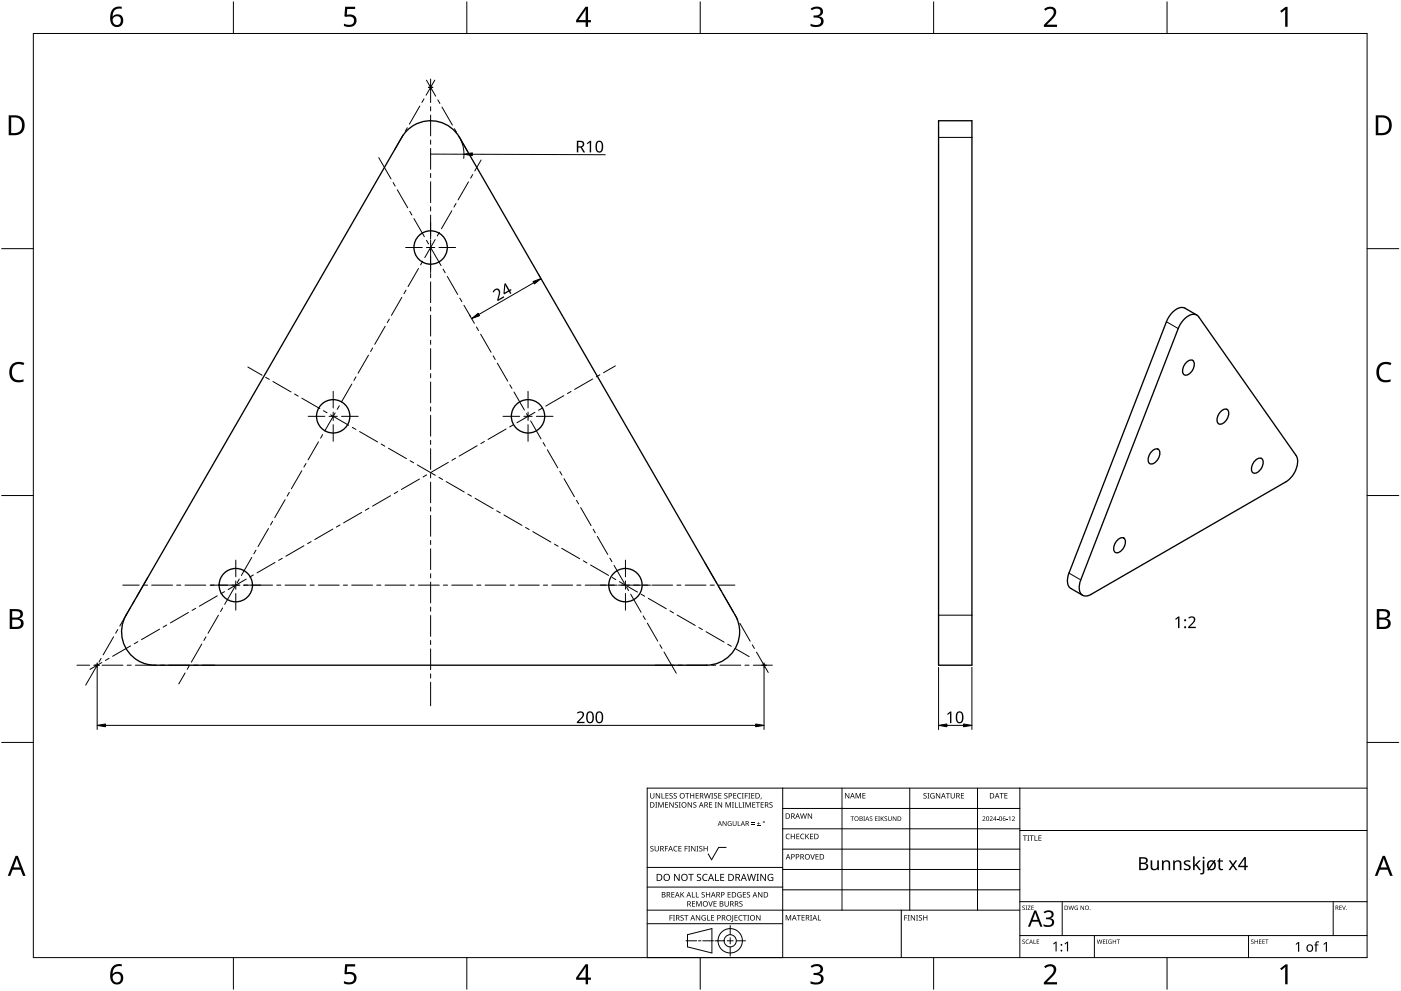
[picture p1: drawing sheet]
<svg xmlns="http://www.w3.org/2000/svg" width="420mm" height="297mm" viewBox="0 0 420 297" stroke-linecap="round" stroke-linejoin="round" font-family="sans-serif">
<g fill="none" stroke="#000" stroke-width=".4">
<path d="M122.3 38.9a10 10 0 0 1 15.5 2.3l82.7 143.2a10 10 0 0 1-8.7 15h-165.3a10 10 0 0 1-8.7-15l82.7-143.2zM281.5 36.2h10v163.2h-10zM355.1 95.7a3.2 3.2 0 0 1 4-1.1l29.6 41.9a6.2 6.2 0 0 1-1.7 6.8l-1.4 1.1-58.4 33.8a2.14 2.14 0 0 1-2.4 .3 2.14 2.14 0 0 1-1.2-2.2l.5-2.5 29.2-75.3zM358.9 94.4l-3.5-2a3.4 3.4 0 0 0-3.9 1.3l-1.7 2.7-29.2 75.4a3.9 3.9 0 0 0 .5 4.6l3.6 2M356 108.5a1.25 1.25 0 0 1 1.7-.5 1.25 1.25 0 0 1 .4 1.7 2.79 2.79 0 0 1-2.9 2.7 2.79 2.79 0 0 1 .8-3.9zM345.6 135.1a1.25 1.25 0 0 1 1.7-.5 1.25 1.25 0 0 1 .5 1.7 2.79 2.79 0 0 1-3 2.7 2.79 2.79 0 0 1 .8-3.9zM366.3 123.2a1.25 1.25 0 0 1 1.7-.5 1.25 1.25 0 0 1 .4 1.7 2.79 2.79 0 0 1-2.9 2.6 2.79 2.79 0 0 1 .8-3.8zM376.6 137.9a1.25 1.25 0 0 1 1.7-.5 1.25 1.25 0 0 1 .5 1.7 2.79 2.79 0 0 1-3 2.6 2.79 2.79 0 0 1 .8-3.8zM335.3 161.7a1.25 1.25 0 0 1 1.7-.4 1.25 1.25 0 0 1 .5 1.7 2.79 2.79 0 0 1-3 2.6 2.79 2.79 0 0 1 .8-3.9z"/>
<circle cx="129.1" cy="74.2" r="5"/>
<circle cx="99.9" cy="124.8" r="5"/>
<circle cx="158.4" cy="124.8" r="5"/>
<circle cx="70.7" cy="175.4" r="5"/>
<circle cx="187.6" cy="175.4" r="5"/>
</g>
<path d="M281.5 41.2h10M349.8 96.4l3.5 2.1M320.6 171.8l3.5 2M281.5 184.4h10" fill="none" stroke="#000" stroke-width=".3"/>
<path d="M10 10h400v277h-400z" fill="none" stroke="#000" stroke-width=".3"/>
<g fill="none" stroke="#000" stroke-width=".3">
<path d="M70 .5v9.5M140 .5v9.5M210 .5v9.5M280 .5v9.5M350 .5v9.5M.5 74.5h9.5M410 74.5h9.5M.5 148.5h9.5M410 148.5h9.5M.5 222.5h9.5M410 222.5h9.5M70 287v9.5"/>
<path d="M140 287v9.5M210 287v9.5M280 287v9.5M350 287v9.5"/>
</g>
<g fill="#000">
<path d="M103.5 2h3v.7h-2.4l-.1 1.7a1.98 1.98 0 0 1 2.4 .4 1.98 1.98 0 0 1 .2 2.5 2.88 2.88 0 0 1-3.5 .5v-.7a1.93 1.93 0 0 0 3-.6 1.37 1.37 0 0 0-.5-1.4 1.37 1.37 0 0 0-1.4-.1l-.5 .1-.4-.3zM243.1 2.6a2.32 2.32 0 0 1 3.7 .5 1.47 1.47 0 0 1-1.2 1.8 1.59 1.59 0 0 1 1.4 1.8 1.59 1.59 0 0 1-1.8 1.4l-2.1-.3v-.7a2.12 2.12 0 0 0 3.1-.5 1.21 1.21 0 0 0-1.6-1.3h-.6v-.7a1.53 1.53 0 0 0 2.1-1.1 1.49 1.49 0 0 0-2.6-.4zM313.1 2.7a2.03 2.03 0 0 1 2.1-.8 2.03 2.03 0 0 1 1.6 1.7 3.9 3.9 0 0 1-1.6 2.5l-1.2 1.3h3v.7h-3.9v-.6l1.5-1.6a2.56 2.56 0 0 0 1.3-2.9 1.62 1.62 0 0 0-2.4 .2zM383.9 3.3l1.6-1.2h.6v5.9h-.7l.1-5.2-1.2 1zM3.5 109.3a3.3 3.3 0 0 1 3.8-.5l-.3 .7a2.26 2.26 0 0 0-2.6 0 2.26 2.26 0 0 0-.8 2.6 2.12 2.12 0 0 0 3.1 1.7l.4-.1v.7a2.98 2.98 0 0 1-3.4-.4 2.98 2.98 0 0 1-.8-3.3zM413.5 109.3a3.3 3.3 0 0 1 3.8-.5l-.3 .7a2.26 2.26 0 0 0-2.7 0 2.26 2.26 0 0 0-.7 2.6 2.12 2.12 0 0 0 3.1 1.7l.4-.1v.7a2.98 2.98 0 0 1-3.4-.4 2.98 2.98 0 0 1-.8-3.3zM103.5 289h3v.7h-2.4l-.1 1.7a1.98 1.98 0 0 1 2.4 .4 1.98 1.98 0 0 1 .2 2.5 2.88 2.88 0 0 1-3.5 .4v-.6a1.93 1.93 0 0 0 3-.7 1.37 1.37 0 0 0-.5-1.3 1.37 1.37 0 0 0-1.4-.1l-.5 .1-.4-.3zM243.1 289.6a2.32 2.32 0 0 1 3.7 .5 1.47 1.47 0 0 1-1.2 1.8 1.59 1.59 0 0 1 1.4 1.8 1.59 1.59 0 0 1-1.8 1.4l-2.1-.3v-.7a2.12 2.12 0 0 0 3.1-.5 1.21 1.21 0 0 0-1.6-1.4h-.6v-.6a1.53 1.53 0 0 0 2.1-1.1 1.49 1.49 0 0 0-2.6-.4zM313.1 289.7a2.03 2.03 0 0 1 2.1-.8 2.03 2.03 0 0 1 1.6 1.7 3.9 3.9 0 0 1-1.6 2.5l-1.2 1.3h3v.7h-3.9v-.7l1.5-1.5a2.56 2.56 0 0 0 1.3-2.9 1.62 1.62 0 0 0-2.4 .2zM383.9 290.3l1.6-1.2h.6v5.9h-.7l.1-5.2-1.2 1z"/>
<path d="M33.9 2.6a2.88 2.88 0 0 1 2.6-.6v.7a2.02 2.02 0 0 0-2.7 2.3 1.83 1.83 0 0 1 2.6-.3 1.83 1.83 0 0 1 .3 2.6 2.07 2.07 0 0 1-2.6 .6 2.07 2.07 0 0 1-1.1-2.4 4 4 0 0 1 .9-2.9zM33.7 6.2a1.3 1.3 0 0 0 2.6 0 1.3 1.3 0 0 0-2.6 0z"/>
<path d="M175.6 2h.8v4h.8v.7h-.8v1.3h-.8v-1.3h-2.8v-.6zM175.6 2.8l-2.1 3.2h2.1z"/>
<path d="M2.6 34.6h1.8a2.99 2.99 0 0 1 3 3 2.99 2.99 0 0 1-3.1 2.9h-1.7zM3.4 35.2v4.7h.8a2.35 2.35 0 0 0 2.4-2.1 2.35 2.35 0 0 0-2-2.6z"/>
<path d="M412.6 34.6h1.8a2.99 2.99 0 0 1 3 3 2.99 2.99 0 0 1-3.1 2.9h-1.7zM413.3 35.2v4.7h.9a2.35 2.35 0 0 0 2.4-2.1 2.35 2.35 0 0 0-2-2.6z"/>
<path d="M2.9 182.6h1.7a1.68 1.68 0 0 1 2.3 1.7 1.37 1.37 0 0 1-1.2 1.1 1.61 1.61 0 0 1 1.4 2 1.61 1.61 0 0 1-2.1 1.1h-2.1zM3.7 185.7v2.2h1.2a1.13 1.13 0 0 0 1.4-1.1 1.13 1.13 0 0 0-1.5-1.1zM3.7 183.2v1.9h1.1a1.02 1.02 0 0 0 1.3-1 1.02 1.02 0 0 0-1.4-.9z"/>
<path d="M412.9 182.6h1.7a1.68 1.68 0 0 1 2.3 1.7 1.37 1.37 0 0 1-1.2 1.1 1.61 1.61 0 0 1 1.3 2 1.61 1.61 0 0 1-2 1.1h-2.1zM413.7 185.7v2.2h1.2a1.13 1.13 0 0 0 1.4-1.1 1.13 1.13 0 0 0-1.5-1.1zM413.7 183.2v1.9h1.1a1.02 1.02 0 0 0 1.3-1 1.02 1.02 0 0 0-1.5-.9z"/>
<path d="M4.7 256.5h.6l2.4 6h-.8l-.7-1.8h-2.4l-.7 1.8h-.8zM5 257.3l-.9 2.7h1.8z"/>
<path d="M414.7 256.5h.6l2.4 6h-.8l-.7-1.8h-2.4l-.7 1.8h-.8zM415 257.3l-1 2.7h1.9z"/>
<path d="M33.9 289.6a2.88 2.88 0 0 1 2.6-.6v.7a2.02 2.02 0 0 0-2.7 2.3 1.83 1.83 0 0 1 2.6-.3 1.83 1.83 0 0 1 .3 2.6 2.07 2.07 0 0 1-2.6 .6 2.07 2.07 0 0 1-1.1-2.4 4 4 0 0 1 .9-2.9zM33.7 293.2a1.3 1.3 0 0 0 2.6 0 1.3 1.3 0 0 0-2.6 0z"/>
<path d="M175.6 289h.8v4h.8v.7h-.8v1.3h-.8v-1.3h-2.8v-.6zM175.6 289.8l-2.1 3.2h2.1z"/>
</g>
<g fill="none" stroke="#000" stroke-width=".3">
<path d="M234.7 236.2v50.8h-40.6v-50.8h215.9M252.5 236.2v36.6M272.8 236.2v36.6M293.2 236.2v36.6M305.9 236.2v50.8M217.8 254h-2.3l-2.1 3.7-1-1.8M234.7 242.3h71.2M234.7 248.4h71.2M234.7 254.5h71.2M305.9 248.9h104.1M194.1 276.9h40.6M194.1 272.8h111.8"/>
<path d="M194.1 265.9h40.6M194.1 260h40.6M219 277.4v2.8M234.7 260.6h71.2M234.7 266.7h71.2M270.3 272.8v14.2M305.9 270.3h104.1M318.6 270.3v10.1M399.8 270.3v10.1M205.7 282h3.2M206.2 280.2l7.3-1.9v7.3l-7.3-1.8zM209.5 282h.7"/>
<path d="M210.8 282h3.2M214.4 282h2.8M218.1 282h1.8M219 281.1v1.8M219 283.8v2.8M220.8 282h2.8M305.9 280.4h104.1M328.2 280.4v6.6M374.4 280.4v6.6"/>
<circle cx="219" cy="282" r="1.83"/>
<circle cx="219" cy="282" r="3.7"/>
</g>
<g fill="#000">
<path d="M195 237.7h.2v1.1a.42 .42 0 0 0 .4 .4 .42 .42 0 0 0 .4-.4v-1.1h.2v1.1a.62 .62 0 0 1-.6 .6 .62 .62 0 0 1-.6-.6zM196.7 237.7h.2l.9 1.4v-1.4h.2v1.6h-.3l-.8-1.3v1.3h-.2zM198.4 237.7h.2v1.5h.7v.1h-.9zM199.6 237.7h.9v.2h-.7v.5h.6v.2h-.6v.6h.7v.1h-.9zM200.8 237.9l.6-.2 .3 .1v.2a.38 .38 0 0 0-.5-.2 .38 .38 0 0 0-.2 .5 .38 .38 0 0 0 .5 .2 .53 .53 0 0 1 .1 .8 .53 .53 0 0 1-.8 0v-.2a.41 .41 0 0 0 .6 .1 .41 .41 0 0 0 .1-.5 .41 .41 0 0 0-.5-.2zM202.1 237.9l.5-.2 .4 .1-.1 .2a.38 .38 0 0 0-.5-.2 .38 .38 0 0 0-.2 .5 .38 .38 0 0 0 .5 .2 .53 .53 0 0 1 .2 .8 .53 .53 0 0 1-.8 0v-.2a.41 .41 0 0 0 .5 .1 .41 .41 0 0 0 .2-.5 .41 .41 0 0 0-.6-.2zM205.5 237.7h1.2v.2h-.5v1.4h-.2v-1.4h-.5zM207 237.7h.2v.7h.8v-.7h.2v1.6h-.2v-.7h-.8v.7h-.2zM208.6 237.7h.9v.2h-.7v.5h.7v.2h-.7v.6h.7v.1h-.9zM211.1 237.7h.2l.4 1.4 .3-1.4h.2l.4 1.4 .4-1.4h.2l-.5 1.6h-.2l-.4-1.3-.3 1.3h-.3zM213.3 237.7h.6l-.2 .2v1.3l.2 .1h-.6l.2-.1v-1.3zM214.2 237.9l.5-.2 .4 .1-.1 .2a.38 .38 0 0 0-.5-.2 .38 .38 0 0 0-.2 .5 .38 .38 0 0 0 .5 .2 .53 .53 0 0 1 .2 .8 .53 .53 0 0 1-.8 0v-.2a.41 .41 0 0 0 .5 .1 .41 .41 0 0 0 .2-.5 .41 .41 0 0 0-.6-.2z"/>
<path d="M215.4 237.7h.9v.2h-.7v.5h.7v.2h-.7v.6h.7v.1h-.9zM217.3 237.9l.5-.2 .4 .1-.1 .2a.38 .38 0 0 0-.5-.2 .38 .38 0 0 0-.2 .5 .38 .38 0 0 0 .5 .2 .53 .53 0 0 1 .2 .8 .53 .53 0 0 1-.8 0v-.2a.41 .41 0 0 0 .5 .1 .41 .41 0 0 0 .2-.5 .41 .41 0 0 0-.6-.2zM219.9 237.7h.9v.2h-.7v.5h.7v.2h-.7v.6h.7v.1h-.9zM221.3 237.9l.6-.2 .4 .1-.1 .2a.65 .65 0 0 0-.9 .6 .65 .65 0 0 0 .9 .5 .77 .77 0 0 1-1.1-.1 .77 .77 0 0 1 .2-1.1zM222.5 237.7h.5l-.1 .2v1.3l.1 .1h-.5l.2-.1v-1.3zM223.4 237.7h.9v.2h-.7v.6h.6v.2h-.6v.6h-.2zM224.4 237.7h.6l-.2 .2v1.3l.2 .1h-.6l.2-.1v-1.3zM225.3 237.7h.9v.2h-.7v.5h.7v.2h-.7v.6h.7v.1h-.9zM228.2 239.1h.2l-.3 .5zM253.4 237.7h.3l.8 1.3v-1.3h.2v1.6h-.2l-.9-1.3v1.3h-.2zM256.6 237.7h.3l.5 1.3 .5-1.3h.3v1.6h-.2v-1.4l-.7 1.4-.5-1.4v1.4h-.2zM258.6 237.7h1v.2h-.7v.5h.6v.2h-.6v.5h.7v.2h-1z"/>
<path d="M277 237.9l.6-.2 .3 .1-.1 .2a.38 .38 0 0 0-.5-.2 .38 .38 0 0 0-.1 .5 .38 .38 0 0 0 .5 .2 .53 .53 0 0 1 .1 .8 .53 .53 0 0 1-.8 0v-.2a.41 .41 0 0 0 .6 .1 .41 .41 0 0 0 .1-.5 .41 .41 0 0 0-.5-.2zM278.1 237.7h.6l-.2 .2v1.3l.2 .1h-.6l.2-.1v-1.3zM279.2 237.9l.7-.2 .4 .1-.1 .2a.67 .67 0 0 0-1 .5 .67 .67 0 0 0 .9 .6v-.4h-.4v-.2h.6v.8a.88 .88 0 0 1-1.2-.2 .88 .88 0 0 1 .1-1.2zM280.7 237.7h.2l.9 1.4v-1.4h.2v1.6h-.3l-.8-1.3v1.3h-.2zM283.7 237.7h1.2v.2h-.5v1.4h-.2v-1.4h-.5zM285.1 237.7h.2v1.1a.42 .42 0 0 0 .4 .4 .42 .42 0 0 0 .4-.4v-1.1h.2v1.1a.62 .62 0 0 1-.6 .6 .62 .62 0 0 1-.6-.6zM288.2 237.7h.9v.2h-.7v.5h.7v.2h-.7v.6h.7v.1h-.9zM299.8 237.7h1.2v.2h-.5v1.4h-.2v-1.4h-.5zM301.2 237.7h.9v.2h-.7v.5h.7v.2h-.7v.5h.7v.2h-.9zM195.1 253.7l.6-.2 .3 .1-.1 .2a.38 .38 0 0 0-.5-.1 .38 .38 0 0 0-.1 .5 .38 .38 0 0 0 .4 .2 .53 .53 0 0 1 .2 .7 .53 .53 0 0 1-.8 .1v-.2a.41 .41 0 0 0 .6 .1 .41 .41 0 0 0 .1-.6 .41 .41 0 0 0-.6-.2zM196.5 240.4h.6l-.2 .2v1.3l.2 .2h-.6l.2-.2v-1.3zM196.3 253.6h.2v1a.42 .42 0 0 0 .5 .4 .42 .42 0 0 0 .4-.4v-1h.2v1a.62 .62 0 0 1-.6 .6 .62 .62 0 0 1-.7-.6z"/>
<path d="M197.4 240.4h.3l.5 1.4 .5-1.4h.3v1.7h-.2v-1.5l-.7 1.5-.5-1.5v1.5h-.2zM199.4 253.6h.9v.1h-.7v.6h.7v.2h-.7v.7h-.2zM199.5 240.4h.9v.2h-.7v.5h.6v.2h-.6v.6h.7v.2h-.9zM200.7 240.4h.3l.8 1.4v-1.4h.2v1.7h-.2l-.9-1.4v1.4h-.2zM202.2 253.8l.5-.3 .5 .1-.1 .2a.65 .65 0 0 0-.9 .6 .65 .65 0 0 0 .9 .6 .77 .77 0 0 1-1.1-.1 .77 .77 0 0 1 .2-1.1zM202.5 240.6l.5-.2 .3 .1v.2a.38 .38 0 0 0-.5-.2 .38 .38 0 0 0-.2 .5 .38 .38 0 0 0 .5 .2 .53 .53 0 0 1 .1 .8 .53 .53 0 0 1-.8 0l.1-.1a.41 .41 0 0 0 .5 0 .41 .41 0 0 0 .1-.5 .41 .41 0 0 0-.5-.2zM203.6 240.4h.6l-.2 .2v1.3l.2 .2h-.6l.2-.2v-1.3zM203.5 253.6h.9v.1h-.7v.6h.6v.1h-.6v.6h.7v.2h-.9zM205.3 253.6h.9v.1h-.7v.6h.7v.2h-.7v.7h-.2zM206.4 253.6h.6l-.2 .1v1.3l.2 .2h-.6l.2-.2v-1.3zM206.2 240.4h.3l.8 1.4v-1.4h.2v1.7h-.2l-.9-1.4v1.4h-.2zM207.3 253.6h.2l.9 1.3v-1.3h.2v1.6h-.3l-.8-1.4v1.4h-.2z"/>
<path d="M208 240.6l.5-.2 .3 .1v.2a.38 .38 0 0 0-.5-.2 .38 .38 0 0 0-.2 .5 .38 .38 0 0 0 .5 .2 .53 .53 0 0 1 .2 .8 .53 .53 0 0 1-.9 0l.1-.1a.41 .41 0 0 0 .5 0 .41 .41 0 0 0 .1-.5 .41 .41 0 0 0-.5-.2zM208.9 253.6h.6l-.2 .1v1.3l.2 .2h-.6l.2-.2v-1.3zM209.8 253.7l.5-.2 .3 .1v.2a.38 .38 0 0 0-.5-.1 .38 .38 0 0 0-.2 .5 .38 .38 0 0 0 .5 .2 .53 .53 0 0 1 .2 .7 .53 .53 0 0 1-.9 .1l.1-.2a.41 .41 0 0 0 .5 .1 .41 .41 0 0 0 .1-.6 .41 .41 0 0 0-.5-.2zM211 253.6h.2v.7h.8v-.7h.2v1.6h-.2v-.8h-.8v.8h-.2zM212.7 240.4h.9v.2h-.7v.5h.6v.2h-.6v.6h.7v.2h-.9zM214.4 240.4h.6l-.2 .2v1.3l.2 .2h-.6l.2-.2v-1.3zM215.3 240.4h.2l.9 1.4v-1.4h.2v1.7h-.3l-.8-1.4v1.4h-.2zM216.7 246.1h.2l.8 1.2v-1.2h.2v1.5h-.2l-.8-1.2v1.2h-.2zM217.6 240.4h.3l.5 1.4 .5-1.4h.3v1.7h-.2v-1.5l-.7 1.5-.5-1.5v1.5h-.2zM218.4 246.3l.6-.2 .4 .1-.2 .1a.6 .6 0 0 0-.8 .5 .6 .6 0 0 0 .8 .6v-.4l-.3-.2h.5v.7a.8 .8 0 0 1-1-.2 .8 .8 0 0 1 0-1zM219.5 240.4h.6l-.2 .2v1.3l.2 .2h-.6l.2-.2v-1.3zM220.4 240.4h.2v1.5h.7v.2h-.9z"/>
<path d="M219.7 246.1h.2v.9a.38 .38 0 0 0 .4 .4 .38 .38 0 0 0 .4-.4v-.9h.2v.9a.56 .56 0 0 1-.6 .6 .56 .56 0 0 1-.6-.6zM221.3 246.1h.1v1.3h.7v.2h-.8zM221.6 240.4h.2v1.5h.7v.2h-.9zM222.7 240.4h.5l-.1 .2v1.3l.1 .2h-.5l.1-.2v-1.3zM223.6 240.4h.3l.5 1.4 .5-1.4h.3v1.7h-.2v-1.5l-.7 1.5-.6-1.5v1.5h-.1zM225.3 247l1 .1zM225.3 246.6l1 .1zM225.6 240.4h.9v.2h-.7v.5h.7v.2h-.7v.6h.7v.2h-.9zM227 247.4l1 .2zM226.7 240.4h1.2v.2h-.5v1.5h-.2v-1.5h-.5zM227.4 246.3l.2 .5h.4l-.4 .1v.4l-.2-.4h-.4l.4-.1zM228.1 240.4h.9v.2h-.7v.5h.7v.2h-.7v.6h.7v.2h-.9z"/>
<path d="M230.8 240.6l.6-.2 .3 .1-.1 .2a.38 .38 0 0 0-.5-.2 .38 .38 0 0 0-.1 .5 .38 .38 0 0 0 .4 .2 .53 .53 0 0 1 .2 .8 .53 .53 0 0 1-.8 0v-.1a.41 .41 0 0 0 .6 0 .41 .41 0 0 0 .1-.5 .41 .41 0 0 0-.6-.2zM235.8 250.1l.6-.2 .5 .1-.1 .2a.65 .65 0 0 0-1 .5 .65 .65 0 0 0 1 .6 .77 .77 0 0 1-1.1-.1 .77 .77 0 0 1 .1-1.1zM237.2 249.9h.2v.7h.8v-.7h.2v1.6h-.2v-.7h-.8v.7h-.2zM238.8 249.9h.9v.2h-.7v.5h.7v.2h-.7v.5h.7v.2h-.9zM240.2 250.1l.6-.2 .4 .1v.2a.65 .65 0 0 0-1 .5 .65 .65 0 0 0 1 .6 .77 .77 0 0 1-1.1-.1 .77 .77 0 0 1 .1-1.1zM240 243.8h.2l.3 1.4 .4-1.4h.2l.4 1.4 .3-1.4h.2l-.4 1.6h-.2l-.4-1.4-.4 1.4h-.2zM241.5 249.9h.2v.8l.7-.8h.3l-.7 .7 .7 .9h-.2l-.6-.7-.2 .7h-.2zM243 256h.2l.5 1.4 .4-1.4h.3l-.6 1.6h-.2zM242.3 243.8h.2l.9 1.3-.1-1.3h.2v1.6h-.2l-.9-1.3v1.3h-.1zM242.9 249.9h.9v.2h-.7v.5h.7v.2h-.7v.5h.7v.2h-.9zM244.6 256h.9v.2h-.7v.5h.6v.2h-.6v.5h.7v.2h-.9zM255.1 244.7h1l-.4 .1v1.3h-.2v-1.3z"/>
<path d="M258.9 244.7h.5l-.2 .1 .2 1.3h-.5l.2-.2zM260.9 244.8l.4-.1 .3 .2a.33 .33 0 0 0-.5-.1 .33 .33 0 0 0-.1 .5 .33 .33 0 0 0 .5 .1 .43 .43 0 0 1-.1 .7 .43 .43 0 0 1-.6-.3 .33 .33 0 0 0 .5 .2 .33 .33 0 0 0 0-.5l-.4-.3zM262.4 244.7h.8l-.6 .1v.5h.6l-.6 .1v.5l.6 .2h-.8zM263.4 244.7h.5l-.2 .1 .2 1.3h-.5l.1-.2zM264.1 244.7h.2v.7l.8-.7-.5 .6 .5 .8-.7-.7-.1 .7h-.2zM265.3 244.8l.5-.1 .2 .2a.33 .33 0 0 0-.5-.1 .33 .33 0 0 0-.1 .5 .33 .33 0 0 0 .5 .1 .43 .43 0 0 1 0 .7 .43 .43 0 0 1-.7-.3 .33 .33 0 0 0 .5 .2 .33 .33 0 0 0 .1-.5l-.5-.3zM266.3 244.7h.2v.9a.35 .35 0 0 0 .4 .3 .35 .35 0 0 0 .3-.3v-.9h.2v.9a.52 .52 0 0 1-.5 .5 .52 .52 0 0 1-.6-.5zM267.7 244.7h.2l.8 1.1v-1.1h.1v1.4h-.2l-.7-1.2v1.2h-.2zM294.7 244.8a.49 .49 0 0 1 .7 .1 .49 .49 0 0 1-.3 .7l-.3 .3 .7 .2h-.9l.4-.5a.37 .37 0 0 0 .4-.6 .37 .37 0 0 0-.7-.1zM296.8 244.8a.49 .49 0 0 1 .8 .1 .49 .49 0 0 1-.3 .7l-.3 .3 .7 .2h-.9l.4-.5a.37 .37 0 0 0 .3-.6 .37 .37 0 0 0-.6-.1zM299 245.5l.4 .1zM301.8 245.5l.4 .1z"/>
<path d="M302.5 245l.5-.3v1.4h-.2v-1.2zM303.5 244.8a.49 .49 0 0 1 .8 .1 .49 .49 0 0 1-.3 .7l-.3 .3 .7 .2h-.9l.3-.5a.37 .37 0 0 0 .4-.6 .37 .37 0 0 0-.6-.1zM306.8 250.4h1.2v.2h-.5v1.4h-.2v-1.4h-.5zM308.1 250.4h.6l-.2 .2v1.3l.2 .1h-.6l.2-.1v-1.3zM308.8 250.4h1.2v.2h-.5v1.4h-.2v-1.4h-.5zM310.2 250.4h.3v1.4h.7v.2h-1zM311.4 250.4h.9v.2h-.7v.5h.7v.2h-.7v.5h.7v.2h-.9zM345.1 257.9h.5v1.9a.78 .78 0 0 0 .9 .7 .78 .78 0 0 0 .6-1.1v-1.5h.4v2.9h-.3l-.1-.4a1.12 1.12 0 0 1-1.2 .4 1.12 1.12 0 0 1-.8-1zM357.8 256.7h.5v2.6l1.3-1.4h.5l-1.2 1.2 1.3 1.7h-.6l-1-1.4-.3 .3v1.1h-.5zM368.5 257.9h.5l.8 1.1 .7-1.1h.6l-1.1 1.4 1.1 1.5h-.5l-.8-1.2-.8 1.2h-.6l1.1-1.5zM200.8 274.3h.9v.2h-.7v.5h.7v.2h-.7v.7h-.2zM201.4 267.4h.9v.2h-.7v.5h.6v.1h-.6v.6h.7v.2h-.9z"/>
<path d="M201.8 274.3h.6l-.2 .2v1.3l.2 .1h-.6l.2-.1v-1.3zM202.2 261.9h.3l1.1 1.8v-1.8h.2v2.1h-.3l-1.1-1.7v1.7h-.2zM204.1 274.4l.6-.1 .3 .1v.1a.38 .38 0 0 0-.5-.1 .38 .38 0 0 0-.2 .5 .38 .38 0 0 0 .5 .2 .53 .53 0 0 1 .1 .8 .53 .53 0 0 1-.8 0l.1-.2a.41 .41 0 0 0 .5 .1 .41 .41 0 0 0 .1-.6 .41 .41 0 0 0-.5-.1zM204.1 267.4h.2v.8l.7-.8h.2l-.6 .7 .7 .9h-.3l-.6-.8-.1 .8h-.2zM205.2 274.3h1.2v.2h-.5v1.4h-.2v-1.4h-.5zM206.4 261.9h1.6v.3h-.6v1.8h-.3v-1.8h-.7zM207.5 267.4h.2v1.4h.7v.2h-.9zM207.5 270.1h.9v.2h-.7v.5h.7v.2h-.7v.6h.7v.1h-.9zM208.7 267.4h.2v1.4h.7v.2h-.9zM208.8 270.1h.3l.5 1.3 .5-1.3h.3v1.6h-.2v-1.4l-.7 1.4-.5-1.4v1.4h-.2zM208.7 274.3h.2l.9 1.3v-1.3h.2v1.6h-.3l-.8-1.3v1.3h-.2zM209.1 262.1l.4-.2 .7 .1-.2 .2a.44 .44 0 0 0-.7 .2 .44 .44 0 0 0 .5 .5 .66 .66 0 0 1 .4 1 .66 .66 0 0 1-1 .1h-.2v-.3l.3 .1a.47 .47 0 0 0 .7-.3 .47 .47 0 0 0-.6-.5l-.4-.3z"/>
<path d="M210.6 274.5l.7-.2 .4 .1-.1 .1a.67 .67 0 0 0-1 .5 .67 .67 0 0 0 .9 .7v-.5h-.4v-.1h.6v.8a.88 .88 0 0 1-1.2-.2 .88 .88 0 0 1 .1-1.2zM210.5 267.5l.5-.1 .4 .1-.1 .1a.38 .38 0 0 0-.5-.1 .38 .38 0 0 0-.2 .5 .38 .38 0 0 0 .5 .2 .53 .53 0 0 1 .2 .8 .53 .53 0 0 1-.8 0v-.2a.41 .41 0 0 0 .5 .1 .41 .41 0 0 0 .1-.6 .41 .41 0 0 0-.5-.1zM210.9 262.2l.7-.3 .6 .1-.1 .3a.84 .84 0 0 0-1.2 .7 .84 .84 0 0 0 1.2 .8v.2a1.1 1.1 0 0 1-1.4-.4 1.1 1.1 0 0 1 .2-1.4zM212.1 274.3h.2v1.4h.7v.2h-.9zM212.4 270.1h.2l.5 1.4 .5-1.4h.2l-.6 1.6h-.2zM211.7 267.4h.2v.7h.9v-.7h.2v1.6h-.2v-.8h-.9v.8h-.2zM213.3 274.3h.9v.2h-.7v.5h.6v.2h-.6v.5h.7v.2h-.9zM214.5 261.9h.2v1.9h1v.2h-1.2zM214 270.1h.9v.2h-.7v.5h.7v.2h-.7v.6h.7v.1h-.9zM216 261.9h1.2v.3h-.9v.6h.8v.3h-.8v.7h.9v.2h-1.2zM217.3 270.1h.2v1.1a.42 .42 0 0 0 .4 .4 .42 .42 0 0 0 .4-.4v-1.1h.2v1.1a.62 .62 0 0 1-.6 .6 .62 .62 0 0 1-.6-.6zM218.2 267.4h.9v.2h-.7v.5h.7v.1h-.7v.6h.7v.2h-.9z"/>
<path d="M219.6 274.3h.3l-.1 1.7-.5 .3v-.2l.3-.1zM220.3 274.3h.9v.2h-.7v.5h.6v.2h-.6v.5h.7v.2h-.9zM221.3 267.6l.7-.2 .4 .1-.1 .1a.67 .67 0 0 0-1 .5 .67 .67 0 0 0 .9 .7v-.5h-.4v-.2h.6v.8a.88 .88 0 0 1-1.2-.1 .88 .88 0 0 1 .1-1.2zM221.7 274.5l.5-.2 .5 .1-.1 .1a.65 .65 0 0 0-.9 .6 .65 .65 0 0 0 .9 .6 .77 .77 0 0 1-1.1-.1 .77 .77 0 0 1 .2-1.1zM221.8 270.3l.5-.2 .4 .1-.1 .2a.38 .38 0 0 0-.5-.2 .38 .38 0 0 0-.2 .5 .38 .38 0 0 0 .5 .2 .53 .53 0 0 1 .2 .8 .53 .53 0 0 1-.8 0v-.2a.41 .41 0 0 0 .5 .1 .41 .41 0 0 0 .2-.5 .41 .41 0 0 0-.6-.2zM222.8 274.3h1.2v.2h-.5v1.4h-.2v-1.4h-.5zM222.8 267.4h.9v.2h-.7v.5h.7v.1h-.7v.6h.7v.2h-.9zM224.1 274.3h.6l-.2 .2v1.3l.2 .1h-.6l.2-.1v-1.3zM224 267.5l.6-.1 .3 .1v.1a.38 .38 0 0 0-.5-.1 .38 .38 0 0 0-.2 .5 .38 .38 0 0 0 .5 .2 .53 .53 0 0 1 .1 .8 .53 .53 0 0 1-.8 0l.1-.2a.41 .41 0 0 0 .5 .1 .41 .41 0 0 0 .1-.6 .41 .41 0 0 0-.5-.1zM224 261.9h.3l.4 1.8 .5-1.8h.3l.5 1.8 .4-1.8h.3l-.6 2.1h-.2l-.5-1.8-.5 1.8h-.3zM226.9 261.9h.7l-.2 .3v1.6l.2 .2h-.7l.2-.2v-1.6zM226.8 274.3h.2l.9 1.3v-1.3h.2v1.6h-.3l-.8-1.3v1.3h-.2z"/>
<path d="M227.3 267.4h.3l.8 1.3v-1.3h.2v1.6h-.2l-.9-1.3v1.3h-.2zM228 261.9h.3l1.2 1.8-.1-1.8h.3v2.1h-.3l-1.1-1.7v1.7h-.3zM230.5 262.2l.9-.3 .5 .1-.1 .3a.87 .87 0 0 0-1.4 .6 .87 .87 0 0 0 1.2 .9v-.6h-.4v-.3h.7v1.1a1.15 1.15 0 0 1-1.5-.3 1.15 1.15 0 0 1 .1-1.5zM235.6 274.3h.3l.5 1.3 .6-1.3h.3v1.6h-.2v-1.4l-.7 1.4-.6-1.4v1.4h-.2zM238.9 274.3h1.3v.2h-.5v1.4h-.2v-1.4h-.6zM240.4 274.3h.9v.2h-.7v.5h.7v.1h-.7v.6h.7v.2h-.9zM242.9 274.3h.6l-.2 .1v1.3l.2 .2h-.6l.2-.2v-1.3zM245.3 274.3h.2v1.4h.7v.2h-.9zM271.2 274.3h.9v.2h-.7v.5h.7v.2h-.7v.7h-.2zM272.2 274.3h.6l-.2 .2v1.3l.2 .1h-.6l.2-.1v-1.3zM273.1 274.3h.3l.8 1.3v-1.3h.2v1.6h-.2l-.9-1.3v1.3h-.2zM274.7 274.3h.6l-.2 .2v1.3l.2 .1h-.6l.2-.1v-1.3z"/>
<path d="M275.6 274.4l.6-.1 .3 .1v.1a.38 .38 0 0 0-.5-.1 .38 .38 0 0 0-.2 .5 .38 .38 0 0 0 .5 .2 .53 .53 0 0 1 .1 .8 .53 .53 0 0 1-.8 0v-.2a.41 .41 0 0 0 .6 .1 .41 .41 0 0 0 .1-.6 .41 .41 0 0 0-.5-.1zM276.9 274.3h.2v.7h.8v-.7h.2v1.6h-.2v-.7h-.8v.7h-.2zM306.7 271.6l.4-.2 .2 .2a.32 .32 0 0 0-.4 0 .32 .32 0 0 0-.1 .4 .32 .32 0 0 0 .4 .1 .41 .41 0 0 1 0 .7 .41 .41 0 0 1-.6-.2 .31 .31 0 0 0 .4 .1 .31 .31 0 0 0 .1-.5l-.5-.2zM307.6 271.5h.4l-.1 .1 .1 1.2h-.4l.1-.2zM308.2 271.5h.8l-.6 1.1 .7 .2h-.9l.6-1.2zM309.3 271.5h.7l-.5 .1v.4h.5l-.5 .1v.5l.5 .2h-.7zM313 273.4a1.69 1.69 0 0 1 1.8-.6 1.69 1.69 0 0 1 1.2 1.5l-.4 .7-.6 .2a1.31 1.31 0 0 1 1.2 1.5 1.31 1.31 0 0 1-1.5 1.1l-1.8-.2v-.6a1.73 1.73 0 0 0 2.6-.4 .99 .99 0 0 0-1.3-1.1h-.5v-.5a1.13 1.13 0 0 0 1.2-.1 1.13 1.13 0 0 0 .4-1.1 1.42 1.42 0 0 0-2 0zM320.4 271.5h.2l.3 1.1 .3-1.1h.1l.3 1.1 .3-1.1h.2l-.4 1.3h-.1l-.3-1.2-.4 1.2h-.1zM322.4 271.6l.9-.1-.3 .1a.53 .53 0 0 0-.6 .6 .53 .53 0 0 0 .7 .4v-.4l-.3-.1h.5v.6a.71 .71 0 0 1-.9-.1 .71 .71 0 0 1 0-1zM324.1 271.5l.9 1-.1-1h.2v1.3l-.9-1.1-.1 1.1zM348.5 257.9h.4v.4a1.11 1.11 0 0 1 1.2-.4 1.11 1.11 0 0 1 .8 1v1.9h-.4v-1.9a.78 .78 0 0 0-1-.7 .78 .78 0 0 0-.6 1.1v1.5h-.4zM351.8 257.9h.4l.1 .4a1.11 1.11 0 0 1 1.2-.4 1.11 1.11 0 0 1 .8 1v1.9h-.5v-1.9a.78 .78 0 0 0-.9-.7 .78 .78 0 0 0-.6 1.1v1.5h-.5z"/>
<path d="M355.2 258.2l.7-.3 1.1 .1-.1 .4-.6-.2a.47 .47 0 0 0-.8 .2 .47 .47 0 0 0 .5 .6 .97 .97 0 0 1 1.1 1.2 .97 .97 0 0 1-1.4 .7l-.7-.2v-.5l.7 .3a.56 .56 0 0 0 .9-.4 .56 .56 0 0 0-.7-.6l-.2-.1a.78 .78 0 0 1-.5-1.2zM360.7 257.9h.5v3.3a.83 .83 0 0 1-1.2 .9v-.4h.5l.2-.3zM365.6 257.2h.3v.7h.9v.4h-.9l.1 1.9 .2 .2h.6l-.1 .4a.85 .85 0 0 1-1.3-.8v-1.7h-.4v-.3l.5-.2zM401.7 271.4h.7l-.6 .2v.4h.6l-.6 .1v.5l.6 .1h-.7zM402.5 271.4h.2l.4 1.2 .3-1.2h.2l-.5 1.3zM306.7 281.7l.4-.1 .2 .2a.32 .32 0 0 0-.4-.1 .32 .32 0 0 0-.1 .5 .32 .32 0 0 0 .4 .1 .41 .41 0 0 1 0 .6 .41 .41 0 0 1-.6-.2 .31 .31 0 0 0 .4 .2 .31 .31 0 0 0 .1-.5l-.5-.3zM307.8 281.8l.4-.2 .4 .1-.1 .1a.52 .52 0 0 0-.7 .5 .52 .52 0 0 0 .7 .4 .61 .61 0 0 1-.9 0 .61 .61 0 0 1 .2-.9zM310 281.6h.1v1.2l.6 .1h-.7zM310.9 281.6h.7l-.5 .2v.4h.5l-.5 .1v.5l.5 .1h-.7zM315.8 282.9l1.1-.7v3h-.4l.1-2.6-.6 .5zM319.2 282.9l1.1-.7v3h-.3v-2.6l-.6 .5zM328.9 281.6h.2l.3 1.1 .3-1.1h.1l.3 1.1 .3-1.1h.2l-.4 1.3h-.1l-.4-1.1-.3 1.1h-.1z"/>
<path d="M330.8 281.6h.7l-.6 .2v.4h.6l-.6 .1v.5l.6 .1h-.7zM331.7 281.6h.4l-.1 .1 .1 1.2h-.4l.1-.1zM332.5 281.8l.9-.1-.2 .1a.53 .53 0 0 0-.7 .5 .53 .53 0 0 0 .7 .5v-.4l-.2-.2h.4v.7a.71 .71 0 0 1-.9-.2 .71 .71 0 0 1 0-.9zM333.7 281.6h.2v.6h.6v-.6h.2v1.3h-.2v-.6h-.6v.6h-.2zM334.9 281.6h1l-.4 .2v1.1h-.2v-1.1zM375.2 281.7l.5-.1 .2 .2a.32 .32 0 0 0-.4-.1 .32 .32 0 0 0-.1 .5 .32 .32 0 0 0 .4 .1 .41 .41 0 0 1 0 .6 .41 .41 0 0 1-.6-.2 .31 .31 0 0 0 .4 .2 .31 .31 0 0 0 .1-.5l-.5-.3zM376.2 281.6h.2v.6h.7v-.6h.1v1.3h-.1v-.6h-.7v.6h-.2zM377.6 281.6h.7l-.6 .2v.4h.6l-.6 .1v.5l.6 .1h-.7zM378.6 281.6h.7l-.5 .2v.4h.5l-.5 .1v.5l.5 .1h-.7zM379.4 281.6h1l-.4 .2v1.1h-.2v-1.1zM388.5 283l1.1-.6v2.9h-.3v-2.6l-.6 .5zM394.7 282.3l.9-.1-.1 .3h-.5l-.1 .2-.1 .4h.6v.3h-.6v1.9h-.3v-1.9h-.4l.4-.3z"/>
<path d="M396.9 283l1.1-.6v2.9h-.4v-2.6l-.5 .5z"/>
<path d="M203.7 238.5a.81 .81 0 0 1 1.6 0 .81 .81 0 0 1-1.6 0zM204.1 238.5a.6 .6 0 0 0 1.2 0 .6 .6 0 0 0-1.2 0z"/>
<path d="M209.9 237.7h.4a.47 .47 0 0 1 .6 .3 .47 .47 0 0 1-.3 .6l.5 .7h-.3l-.4-.6h-.3v.6h-.2zM210.1 237.9v.6h.2a.31 .31 0 0 0 .4-.3 .31 .31 0 0 0-.4-.3z"/>
<path d="M218.5 237.7h.5a.54 .54 0 0 1 .6 .7 .54 .54 0 0 1-.9 .3v.6h-.2zM218.7 237.9v.6a.39 .39 0 0 0 .7-.3 .39 .39 0 0 0-.7-.3z"/>
<path d="M226.6 237.7h.5a.81 .81 0 0 1 .8 .9 .81 .81 0 0 1-.9 .7h-.4zM226.8 237.9v1.3h.2a.64 .64 0 0 0 .7-.6 .64 .64 0 0 0-.7-.7z"/>
<path d="M255.6 237.7h.1l.7 1.6h-.2l-.2-.5h-.7l-.2 .5h-.2zM255.6 237.9l-.2 .7h.5z"/>
<path d="M282.8 237.7h.2l.6 1.6h-.2l-.2-.5h-.6l-.2 .5h-.2zM282.9 237.9l-.2 .8h.5z"/>
<path d="M286.8 237.7h.4a.47 .47 0 0 1 .6 .3 .47 .47 0 0 1-.3 .6l.4 .7h-.2l-.4-.6h-.3v.6h-.2zM287 237.9v.6h.2a.31 .31 0 0 0 .4-.3 .31 .31 0 0 0-.4-.3z"/>
<path d="M296.9 237.7h.5a.81 .81 0 0 1 .8 .8 .81 .81 0 0 1-.9 .8h-.4zM297.1 237.9v1.2h.2a.64 .64 0 0 0 .7-.6 .64 .64 0 0 0-.7-.6z"/>
<path d="M298.9 237.7h.2l.7 1.6h-.3l-.2-.5h-.6l-.2 .5h-.2zM299 237.9l-.2 .7h.5z"/>
<path d="M195 240.4h.5a.81 .81 0 0 1 .8 .9 .81 .81 0 0 1-.9 .8h-.4zM195.2 240.6v1.3h.2a.64 .64 0 0 0 .7-.6 .64 .64 0 0 0-.6-.7z"/>
<path d="M198 253.6h.5a.47 .47 0 0 1 .5 .3 .47 .47 0 0 1-.3 .6l.5 .7h-.3l-.4-.7h-.3v.7h-.2zM198.2 253.7v.6h.3a.31 .31 0 0 0 .3-.3 .31 .31 0 0 0-.4-.3z"/>
<path d="M201 253.6h.2l.6 1.6h-.2l-.2-.5h-.6l-.2 .5h-.2zM201.1 253.8l-.3 .7h.6z"/>
<path d="M204.3 241.3a.81 .81 0 0 1 1.6 0 .81 .81 0 0 1-1.6 0zM204.6 241.3a.6 .6 0 0 0 1.2 0 .6 .6 0 0 0-1.2 0z"/>
<path d="M210.2 240.4h.2l.6 1.7h-.2l-.2-.5h-.6l-.2 .5h-.2zM210.3 240.7l-.3 .7h.6z"/>
<path d="M211.2 240.4h.5a.47 .47 0 0 1 .6 .4 .47 .47 0 0 1-.3 .5l.4 .8h-.2l-.4-.7h-.4v.7h-.2zM211.4 240.6v.6h.3a.31 .31 0 0 0 .4-.3 .31 .31 0 0 0-.4-.3z"/>
<path d="M215.8 246.1l.7 1.5-.3-.5h-.6l-.4 .5zM215.9 246.3l-.3 .6h.5z"/>
<path d="M222.7 246.1l.7 1.5-.3-.5h-.6l-.4 .5zM222.8 246.3l-.3 .6h.5z"/>
<path d="M223.6 246.1h.4a.42 .42 0 0 1 .5 .3 .42 .42 0 0 1-.2 .5l.4 .7h-.2l-.4-.6h-.3v.6h-.2zM223.8 246.3v.5h.2a.28 .28 0 0 0 .4-.3 .28 .28 0 0 0-.4-.2z"/>
<path d="M228.7 246.4a.35 .35 0 0 1 .7 0 .35 .35 0 0 1-.7 0zM228.9 246.4a.2 .2 0 0 0 .4 0 .2 .2 0 0 0-.4 0z"/>
<path d="M229.4 240.4h.4a.47 .47 0 0 1 .6 .4 .47 .47 0 0 1-.3 .5l.5 .8h-.3l-.4-.7h-.3v.7h-.2zM229.6 240.6v.6h.2a.31 .31 0 0 0 .4-.3 .31 .31 0 0 0-.4-.3z"/>
<path d="M236.3 256h.1l.7 1.6h-.2l-.2-.5h-.7l-.2 .5h-.2zM236.3 256.2l-.2 .7h.5z"/>
<path d="M235.6 243.8h.5a.81 .81 0 0 1 .8 .8 .81 .81 0 0 1-.8 .8h-.5zM235.8 244v1.2h.3a.64 .64 0 0 0 .6-.6 .64 .64 0 0 0-.6-.6z"/>
<path d="M237.3 243.8h.4a.47 .47 0 0 1 .6 .3 .47 .47 0 0 1-.3 .6l.4 .7h-.2l-.4-.7h-.3v.7h-.2zM237.5 244v.6h.2a.31 .31 0 0 0 .4-.3 .31 .31 0 0 0-.4-.3z"/>
<path d="M237.3 256h.4a.54 .54 0 0 1 .6 .7 .54 .54 0 0 1-.8 .3v.6h-.2zM237.5 256.2v.6a.39 .39 0 0 0 .6-.3 .39 .39 0 0 0-.6-.3z"/>
<path d="M238.7 256h.4a.54 .54 0 0 1 .6 .7 .54 .54 0 0 1-.8 .3v.6h-.2zM238.9 256.2v.6a.39 .39 0 0 0 .6-.3 .39 .39 0 0 0-.6-.3z"/>
<path d="M239.1 243.8h.2l.6 1.6h-.2l-.2-.5h-.6l-.2 .5h-.2zM239.2 244l-.3 .7h.6z"/>
<path d="M240 256h.5a.47 .47 0 0 1 .6 .3 .47 .47 0 0 1-.3 .6l.4 .7h-.2l-.4-.6h-.4v.6h-.2zM240.2 256.2v.6h.3a.31 .31 0 0 0 .4-.3 .31 .31 0 0 0-.4-.3z"/>
<path d="M241.2 256.8a.85 .85 0 0 1 1.7 0 .85 .85 0 0 1-1.7 0zM241.6 256.8a.6 .6 0 0 0 1.2 0 .6 .6 0 0 0-1.2 0z"/>
<path d="M244.2 249.9h.5a.81 .81 0 0 1 .8 .8 .81 .81 0 0 1-.9 .8h-.4zM244.4 250.1v1.3h.2a.64 .64 0 0 0 .7-.7 .64 .64 0 0 0-.6-.6z"/>
<path d="M245.8 256h.5a.81 .81 0 0 1 .8 .8 .81 .81 0 0 1-.8 .8h-.5zM246 256.2v1.3h.3a.64 .64 0 0 0 .6-.7 .64 .64 0 0 0-.6-.6z"/>
<path d="M256.1 245.4a.7 .7 0 0 1 1.4 0 .7 .7 0 0 1-1.4 0zM256.4 245.4a.5 .5 0 0 0 1 0 .5 .5 0 0 0-1 0z"/>
<path d="M257.8 244.7h.4a.35 .35 0 0 1 .5 .2 .35 .35 0 0 1-.3 .4 .37 .37 0 0 1 .3 .5 .37 .37 0 0 1-.4 .3h-.5zM258 245.4v.5h.2a.26 .26 0 0 0 .4-.2 .26 .26 0 0 0-.4-.3zM258 244.8v.5h.2a.23 .23 0 0 0 .3-.3 .23 .23 0 0 0-.3-.2z"/>
<path d="M260 244.7l.7 1.4-.3-.5h-.6l-.3 .5zM260.1 244.9l-.2 .6h.4z"/>
<path d="M269.2 244.7l.8 .1 .3 .4a.66 .66 0 0 1-.7 .9h-.4zM269.4 244.8v1.1h.4l.3-.3v-.5z"/>
<path d="M295.9 244.8l.4-.1 .3 .3v.7l-.3 .4-.3-.1-.2-.3zM296 244.9l-.1 .1a.49 .49 0 0 0-.1 .6 .49 .49 0 0 0 .6 .3 .53 .53 0 0 0 .2-.7 .53 .53 0 0 0-.6-.3z"/>
<path d="M298.5 244.7h.2v.9h.2l-.2 .5-.2-.4h-.6zM298.5 244.9l-.5 .7h.5z"/>
<path d="M299.8 244.8l.4-.1 .3 .3v.7l-.3 .4-.3-.1-.2-.3zM299.9 244.9l-.1 .1a.49 .49 0 0 0-.1 .6 .49 .49 0 0 0 .5 .3 .53 .53 0 0 0 .2-.7 .53 .53 0 0 0-.5-.3z"/>
<path d="M300.9 244.8l.6-.1-.5 .2-.1 .5a.46 .46 0 0 1 .7 .2 .46 .46 0 0 1-.5 .6 .46 .46 0 0 1-.4-.6zM300.9 245.6a.3 .3 0 0 0 .6 0 .3 .3 0 0 0-.6 0z"/>
<path d="M341.6 256.9h1.1a1 1 0 0 1 1.4 .5 1 1 0 0 1-.5 1.3h-.1a1.06 1.06 0 0 1 .8 1.3 1.06 1.06 0 0 1-1.3 .8h-1.4zM342.1 259v1.4h.8a.73 .73 0 0 0 .9-.7 .73 .73 0 0 0-.9-.7zM342.1 257.3v1.3h.7a.67 .67 0 0 0 .9-.7 .67 .67 0 0 0-.9-.6z"/>
<path d="M362.3 258.2a1.43 1.43 0 0 1 1.7-.2l.2-.3 .4 .2-.3 .4a1.49 1.49 0 0 1 .2 1.9 1.49 1.49 0 0 1-1.9 .5l-.2 .3-.3-.2 .2-.4a1.9 1.9 0 0 1 0-2.2zM362.8 258.4l-.3 .7 .1 .9 1.2-1.6zM364 258.7l-1.1 1.7a1.06 1.06 0 0 0 1.2-.4 1.06 1.06 0 0 0-.1-1.3z"/>
<path d="M373.1 256.9h.5v2.6h.6v.4h-.6v.9h-.4v-.9h-1.9v-.4zM373.2 257.4l-1.4 2.1h1.4z"/>
<path d="M198.5 267.4h.4a.42 .42 0 0 1 .6 .2 .42 .42 0 0 1-.3 .6 .44 .44 0 0 1 .4 .5 .44 .44 0 0 1-.6 .3h-.5zM198.7 268.2v.6h.3a.31 .31 0 0 0 .4-.3 .31 .31 0 0 0-.4-.3zM198.7 267.6v.5h.3a.28 .28 0 0 0 .3-.3 .28 .28 0 0 0-.4-.2z"/>
<path d="M196.9 261.9h.7a1.05 1.05 0 0 1 1 1.1 1.05 1.05 0 0 1-1.1 1h-.6zM197.2 262.2v1.6h.3a.83 .83 0 0 0 .8-.8 .83 .83 0 0 0-.8-.8z"/>
<path d="M199.9 267.4h.5a.47 .47 0 0 1 .6 .3 .47 .47 0 0 1-.3 .6l.4 .7h-.2l-.4-.7h-.3v.7h-.3zM200.2 267.6v.6h.2a.31 .31 0 0 0 .4-.3 .31 .31 0 0 0-.4-.3z"/>
<path d="M199.2 262.2a1.02 1.02 0 0 1 1.5 .1 1.02 1.02 0 0 1-.2 1.5 1.02 1.02 0 0 1-1.5-.5zM199.5 262.3a.83 .83 0 0 0-.2 1.2 .83 .83 0 0 0 1.1 .2l.1-.2a.81 .81 0 0 0 0-1.1 .81 .81 0 0 0-1-.1z"/>
<path d="M202.7 274.3h.5a.47 .47 0 0 1 .6 .3 .47 .47 0 0 1-.3 .6l.4 .7h-.2l-.4-.7h-.4v.7h-.2zM202.9 274.5v.6h.3a.31 .31 0 0 0 .4-.3 .31 .31 0 0 0-.4-.3z"/>
<path d="M203 267.4h.2l.6 1.6h-.2l-.2-.5h-.6l-.2 .5h-.2zM203.1 267.6l-.2 .7h.5z"/>
<path d="M204.5 262.2a1.02 1.02 0 0 1 1.6 .1 1.02 1.02 0 0 1-.3 1.5 1.02 1.02 0 0 1-1.5-.5zM204.8 262.3a.83 .83 0 0 0-.2 1.2 .83 .83 0 0 0 1.1 .2l.2-.2a.81 .81 0 0 0-.1-1.1 .81 .81 0 0 0-1-.1z"/>
<path d="M206.1 270.1h.5a.47 .47 0 0 1 .5 .3 .47 .47 0 0 1-.3 .6l.5 .7h-.3l-.3-.6h-.4v.6h-.2zM206.3 270.3v.6h.3a.31 .31 0 0 0 .4-.3 .31 .31 0 0 0-.4-.3z"/>
<path d="M206.5 267.4h.2l.6 1.6h-.2l-.2-.5h-.7l-.2 .5h-.2zM206.6 267.6l-.3 .7h.5z"/>
<path d="M207.7 274.3h.1l.7 1.6h-.2l-.2-.5h-.7l-.2 .5h-.2zM207.7 274.5l-.2 .7h.5z"/>
<path d="M210.7 270.9a.81 .81 0 0 1 1.6 0 .81 .81 0 0 1-1.6 0zM211 270.9a.6 .6 0 0 0 1.2 0 .6 .6 0 0 0-1.2 0z"/>
<path d="M213.1 261.9h.3l.8 2.1h-.3l-.3-.6h-.8l-.2 .6h-.3zM213.2 262.2l-.3 1h.7z"/>
<path d="M213.8 267.4h.2l.6 1.6h-.2l-.2-.5h-.6l-.2 .5h-.2zM213.9 267.6l-.3 .7h.6z"/>
<path d="M214.9 267.4h.4a.47 .47 0 0 1 .6 .3 .47 .47 0 0 1-.3 .6l.4 .7h-.2l-.4-.7h-.3v.7h-.2zM215.1 267.6v.6h.2a.31 .31 0 0 0 .4-.3 .31 .31 0 0 0-.4-.3z"/>
<path d="M215.8 270.1h.5a.42 .42 0 0 1 .6 .2 .42 .42 0 0 1-.3 .6 .44 .44 0 0 1 .4 .5 .44 .44 0 0 1-.6 .3h-.6zM216 271v.6h.4a.31 .31 0 0 0 .4-.3 .31 .31 0 0 0-.4-.3zM216 270.3v.5h.3a.28 .28 0 0 0 .4-.3 .28 .28 0 0 0-.4-.2z"/>
<path d="M215.1 274.3h.4a.54 .54 0 0 1 .6 .7 .54 .54 0 0 1-.8 .3v.6h-.2zM215.3 274.5v.6a.39 .39 0 0 0 .6-.3 .39 .39 0 0 0-.6-.3z"/>
<path d="M216.5 274.3h.4a.47 .47 0 0 1 .6 .3 .47 .47 0 0 1-.3 .6l.4 .7h-.2l-.4-.7h-.3v.7h-.2zM216.7 274.5v.6h.2a.31 .31 0 0 0 .4-.3 .31 .31 0 0 0-.4-.3z"/>
<path d="M216.3 267.4h.4a.54 .54 0 0 1 .6 .6 .54 .54 0 0 1-.8 .4v.6h-.2zM216.5 267.6v.6a.39 .39 0 0 0 .6-.3 .39 .39 0 0 0-.6-.3z"/>
<path d="M219 270.1h.4a.47 .47 0 0 1 .6 .3 .47 .47 0 0 1-.3 .6l.4 .7h-.2l-.4-.6h-.3v.6h-.2zM219.2 270.3v.6h.2a.31 .31 0 0 0 .4-.3 .31 .31 0 0 0-.4-.3z"/>
<path d="M217.7 275.1a.81 .81 0 0 1 1.6 0 .81 .81 0 0 1-1.6 0zM218 275.1a.6 .6 0 0 0 1.2 0 .6 .6 0 0 0-1.2 0z"/>
<path d="M218.4 261.9h.7a1.05 1.05 0 0 1 1 1.1 1.05 1.05 0 0 1-1.1 1h-.6zM218.7 262.2v1.6h.3a.83 .83 0 0 0 .8-.8 .83 .83 0 0 0-.8-.8z"/>
<path d="M220.4 270.1h.4a.47 .47 0 0 1 .6 .3 .47 .47 0 0 1-.3 .6l.4 .7h-.2l-.4-.6h-.3v.6h-.2zM220.6 270.3v.6h.2a.31 .31 0 0 0 .4-.3 .31 .31 0 0 0-.4-.3z"/>
<path d="M219.5 267.4h.5a.81 .81 0 0 1 .8 .8 .81 .81 0 0 1-.9 .8h-.4zM219.7 267.6v1.2h.2a.64 .64 0 0 0 .7-.6 .64 .64 0 0 0-.6-.6z"/>
<path d="M220.6 261.9h.5a.61 .61 0 0 1 .8 .5 .61 .61 0 0 1-.4 .7l.6 .9h-.3l-.5-.8h-.5v.8h-.2zM220.8 262.2v.8h.3a.4 .4 0 0 0 .5-.4 .4 .4 0 0 0-.5-.4z"/>
<path d="M222.9 261.9h.3l.8 2.1h-.3l-.2-.6h-.9l-.2 .6h-.3zM223.1 262.2l-.4 1h.7z"/>
<path d="M224.8 275.1a.81 .81 0 0 1 1.6 0 .81 .81 0 0 1-1.6 0zM225.1 275.1a.6 .6 0 0 0 1.2 0 .6 .6 0 0 0-1.2 0z"/>
<path d="M226.3 267.4h.2l.6 1.6h-.2l-.2-.5h-.6l-.2 .5h-.2zM226.4 267.6l-.3 .7h.5z"/>
<path d="M229.1 267.4h.5a.81 .81 0 0 1 .8 .8 .81 .81 0 0 1-.9 .8h-.4zM229.3 267.6v1.2h.2a.64 .64 0 0 0 .6-.6 .64 .64 0 0 0-.6-.6z"/>
<path d="M238.1 274.3h.2l.6 1.6h-.2l-.2-.5h-.6l-.2 .5h-.2zM238.2 274.5l-.3 .7h.6z"/>
<path d="M241.7 274.3h.4a.47 .47 0 0 1 .6 .3 .47 .47 0 0 1-.3 .6l.4 .7h-.2l-.4-.7h-.3v.7h-.2zM241.9 274.5v.6h.2a.31 .31 0 0 0 .4-.4 .31 .31 0 0 0-.4-.2z"/>
<path d="M244.3 274.3h.1l.7 1.6h-.2l-.2-.5h-.7l-.2 .5h-.2zM244.3 274.5l-.2 .7h.5z"/>
<path d="M310.2 272.9h.5l1.9 4.9h-.6l-.6-1.5h-1.9l-.6 1.5h-.6zM310.5 273.5l-.8 2.2h1.5z"/>
<path d="M319.3 271.5h.7l.3 .5a.61 .61 0 0 1-.7 .8h-.3zM319.4 271.6v1h.5l.2-.8z"/>
<path d="M325.3 272.1a.65 .65 0 0 1 1.3 0 .65 .65 0 0 1-1.3 0zM325.6 272.1a.48 .48 0 0 0 .9 0 .48 .48 0 0 0-.9 0z"/>
<path d="M400.5 271.4h.4a.37 .37 0 0 1 .5 .3 .37 .37 0 0 1-.3 .5l.4 .5-.5-.5h-.3v.5h-.2zM400.7 271.6v.5h.2a.25 .25 0 0 0 .3-.3 .25 .25 0 0 0-.3-.2z"/>
<path d="M309.1 281.6l.7 1.3-.3-.4h-.6l-.3 .4zM309.2 281.8l-.2 .6h.4z"/>
<path d="M391.6 284.2a1.1 1.1 0 0 1 2.2 0 1.1 1.1 0 0 1-2.2 0zM392.4 283.5a.8 .8 0 0 0-.2 1.1 .8 .8 0 0 0 1.1 .2l.1-.4a.71 .71 0 0 0-.1-.9 .71 .71 0 0 0-.9 0z"/>
<circle cx="361" cy="257.1" r=".3"/>
<circle cx="326.9" cy="272.7" r=".12"/>
<circle cx="403.8" cy="272.6" r=".12"/>
<circle cx="318.3" cy="285" r=".26"/>
<circle cx="318.3" cy="283.2" r=".27"/>
</g>
<g fill="none" stroke="#000" stroke-width=".3">
<path d="M121.6 74.2h5M127.9 74.2h2.5M129.1 66.7v5M129.1 72.9v2.5M129.1 76.7v5M131.6 74.2h5M99.9 117.3v5M158.4 117.3v5M92.4 124.8h5M98.7 124.8h2.5M99.9 123.5v2.5M99.9 127.3v5"/>
<path d="M102.4 124.8h5M150.9 124.8h5M157.1 124.8h2.5M158.4 123.5v2.5M158.4 127.3v5M160.9 124.8h5M63.2 175.4h5M69.5 175.4h2.5M70.7 167.9v5M70.7 174.1v2.5M70.7 177.9v5M73.2 175.4h5"/>
<path d="M180.1 175.4h5M186.3 175.4h2.5M187.6 167.9v5M187.6 174.1v2.5M187.6 177.9v5M190.1 175.4h5"/>
</g>
<g fill="none" stroke="#000" stroke-width=".3">
<path d="M122.2 38.3l-.7 1.1M125.9 31.8l-3.1 5.4M127.2 29.6l-.7 1.1M127.9 24l2.8 4.8M129.1 23.7v7M129.1 32v1.2M129.1 34.5v6.2M130.4 24l-2.6 4.5M131.3 29.9l.6 1.1M132.5 32.1l3.2 5.4M136.3 38.6l.6 1.1M113.6 47.3l3.7 6.3"/>
<path d="M117.9 54.7l.6 1.1M119.1 56.9l3.2 5.4M120.9 40.4l-2.6 4.6M129.1 42v1.2M129.1 44.5v6.2M129.1 52v1.2M129.1 54.5v6.2M137.5 40.7l2.8 4.9M140.5 54.5l-3.1 5.4M141.8 52.3l-.7 1.1M144.3 48l-1.9 3.2M122.9 63.4l.6 1"/>
<path d="M124.1 65.5l3.2 5.4M126.8 78.3l-.7 1.1M127.9 72l.6 1.1M129.1 62v1.2M129.1 64.5v6.2M129.1 72v1.2M129.1 74.5v6.2M129.1 74.2l3.2 5.4M130.5 71.8l-3.1 5.4M131.8 69.7l-.7 1M135.5 63.2l-3.1 5.4M136.8 61l-.7 1.1"/>
<path d="M115.5 97.8l-3.1 5.4M116.8 95.6l-.7 1.1M120.5 89.1l-3.1 5.4M121.8 87l-.7 1.1M125.5 80.5l-3.1 5.4M129.1 82v1.2M129.1 84.5v6.2M129.1 92v1.2M129.1 94.5v6.2M132.9 80.7l.6 1.1M134.1 82.9l3.2 5.4M137.9 89.3l.6 1.1"/>
<path d="M139.1 91.5l3.2 5.4M142.9 98l.6 1.1M74.3 110l4.3 2.5M79.7 113.1l1.1 .6M81.8 114.3l5.5 3.2M88.3 118.1l1.1 .6M90.5 119.3l5.4 3.2M105.5 115.1l-3.1 5.4M106.8 112.9l-.7 1.1M110.5 106.5l-3.1 5.4M111.8 104.3l-.7 1.1M129.1 102v1.2"/>
<path d="M129.1 104.5v6.2M129.1 112v1.2M129.1 114.5v6.2M144.1 100.2l3.2 5.4M147.9 106.7l.6 1M149.1 108.8l3.2 5.4M152.9 115.3l.6 1.1M154.1 117.5l3.2 5.4M169.1 118.6l-5.4 3.1M171.3 117.3l-1.1 .7M177.7 113.6l-5.4 3.1M179.9 112.3l-1.1 .7"/>
<path d="M184.5 109.7l-3.5 2M91.8 138.9l-.7 1.1M95.5 132.4l-3.1 5.4M96.8 130.3l-.7 1.1M97 123.1l1.1 .6M99.2 124.3l5.4 3.2M100.5 123.8l-3.1 5.4M101.8 121.6l-.7 1.1M105.7 128.1l1 .6M107.8 129.3l5.4 3.2M114.3 133.1l1.1 .6M116.5 134.3l5.4 3.2"/>
<path d="M123 138.1l1.1 .6M125.1 139.3l5.5 3.2M129.1 122v1.2M129.1 124.5v6.2M129.1 132v1.2M129.1 134.5v6.2M134.4 138.6l-5.4 3.1M136.6 137.3l-1.1 .7M143.1 133.6l-5.4 3.1M145.3 132.3l-1.1 .7M151.8 128.6l-5.4 3.1M153.9 127.3l-1 .7"/>
<path d="M157.9 124l.6 1.1M159.1 126.2l3.2 5.4M160.4 123.6l-5.4 3.1M162.6 122.3l-1.1 .7M162.9 132.6l.6 1.1M164.1 134.8l3.2 5.4M80.5 158.4l-3.1 5.4M81.8 156.3l-.7 1M85.5 149.8l-3.1 5.4M86.8 147.6l-.7 1.1M90.5 141.1l-3.1 5.4M99.8 158.6l-5.4 3.1"/>
<path d="M102 157.3l-1.1 .7M108.5 153.6l-5.4 3.1M110.6 152.3l-1 .7M117.1 148.6l-5.4 3.1M119.3 147.3l-1.1 .7M125.8 143.6l-5.4 3.1M128 142.3l-1.1 .7M129.1 142v1.2M129.1 144.5v6.2M129.1 152v1.2M129.1 154.5v6.2M131.6 143.1l1.1 .6"/>
<path d="M133.8 144.3l5.4 3.2M140.3 148.1l1.1 .6M142.5 149.3l5.4 3.2M149 153.1l1 .6M151.1 154.3l5.4 3.2M157.6 158.1l1.1 .6M159.8 159.3l5.4 3.2M167.9 141.3l.6 1.1M169.1 143.5l3.2 5.4M172.9 150l.6 1M174.1 152.1l3.2 5.4M177.9 158.6l.6 1.1"/>
<path d="M36.8 175.4h4.9M43 175.4h1.2M44.3 173.1l-3.4 5.9M45.5 175.4h6.2M53 175.4h1.2M55.5 175.4h6.2M63 175.4h1.2M65.2 178.6l-5.4 3.1M65.5 175.4h6.2M67.3 177.3l-1 .7M70.5 175.7l-3.1 5.4M71.8 173.6l-.7 1.1"/>
<path d="M73 175.4h1.2M73.8 173.6l-5.4 3.1M75.5 175.4h6.2M75.5 167.1l-3.1 5.4M76 172.3l-1.1 .7M76.8 164.9l-.7 1.1M82.5 168.6l-5.4 3.1M83 175.4h1.2M84.7 167.3l-1.1 .7M85.5 175.4h6.2M91.1 163.6l-5.4 3.1M93 175.4h1.2"/>
<path d="M93.3 162.3l-1.1 .7M95.5 175.4h6.2M103 175.4h1.2M105.5 175.4h6.2M113 175.4h1.2M115.5 175.4h6.2M123 175.4h1.2M125.5 175.4h6.2M129.1 162v1.2M129.1 164.5v6.2M129.1 172v1.2M129.1 174.5v6.2"/>
<path d="M133 175.4h1.2M135.5 175.4h6.2M143 175.4h1.2M145.5 175.4h6.2M153 175.4h1.2M155.5 175.4h6.2M163 175.4h1.2M165.5 175.4h6.2M166.3 163.1l1.1 .6M168.4 164.3l5.5 3.2M173 175.4h1.2M174.9 168.1l1.1 .6"/>
<path d="M175.5 175.4h6.2M177.1 169.3l5.4 3.2M179.1 160.8l3.2 5.4M182.9 167.3l.6 1.1M183 175.4h1.2M183.6 173.1l1.1 .6M184.1 169.5l3.2 5.4M185.5 175.4h6.2M185.8 174.3l5.4 3.2M187.9 175.9l.6 1.1M189.1 178.1l3.2 5.4M192.3 178.1l1 .6"/>
<path d="M193 175.4h1.2M194.4 179.3l5.4 3.2M195.5 175.4h6.2M203 175.4h1.2M205.5 175.4h6.2M211.5 168.8l3.5 6.1M213 175.4h1.2M215.5 175.4h4.9M215.6 176l.6 1M216.9 178.1l3.1 5.4M23.1 199.4h3.8M28.1 199.4h1.3"/>
<path d="M29.1 199.5l-3.4 5.9M30.3 197.4l-.6 1M30.5 198.6l-3.5 2M30.6 199.4h6.3M32.7 197.3l-1.1 .7M34.1 190.9l-3.2 5.4M35.3 188.7l-.6 1.1M38.1 199.4h1.3M39.1 182.2l-3.2 5.4M39.2 193.6l-5.4 3.1M40.3 180l-.6 1.1M40.6 199.4h6.3"/>
<path d="M41.4 192.3l-1.1 .7M47.8 188.6l-5.4 3.1M48.1 199.4h1.3M50 187.3l-1.1 .7M50.6 199.4h6.3M56.5 183.6l-5.4 3.1M56.8 199.6l-.7 1M58.1 199.4h1.3M58.7 182.3l-1.1 .7M60.5 193.1l-3.1 5.4M60.6 199.4h3.8M61.8 190.9l-.7 1.1"/>
<path d="M65.5 184.4l-3.1 5.4M66.8 182.2l-.7 1.1M129.1 182v1.2M129.1 184.5v6.2M129.1 192v1.2M129.1 194.5v6.2M192.9 184.6l.6 1.1M194.1 186.8l3.2 5.4M196.4 199.4h5.8M197.9 193.3l.6 1M199.1 195.4l3.7 6.4M200.9 183.1l1.1 .6"/>
<path d="M203.1 184.3l5.4 3.2M203.4 199.4h1.3M205.9 199.4h6.3M209.6 188.1l1.1 .6M211.7 189.3l5.5 3.2M213.4 199.4h1.3M215.9 199.4h6.3M218.2 193.1l1.1 .6M220.4 194.3l4.3 2.5M220.6 184.6l.6 1.1M221.9 186.8l3.1 5.4M223.4 199.4h1.3"/>
<path d="M225.6 193.3l.6 1.1M225.9 199.4h5.7M226.9 195.5l3.5 6.1M55.5 201.7l-1.9 3.3M129.1 202v1.2M129.1 204.5v7"/>
</g>
<path d="M128.5 26.2h1.3M129.1 25.6v1.2M28.5 199.4h1.3M29.1 198.8v1.2M228.5 199.4h1.3M229.1 198.8v1.2" fill="none" stroke="#000" stroke-width=".4"/>
<path d="M129.1 46.2h10M138.1 41.7a10 10 0 0 1 1 5.8M141.6 46.2l39.9 .2M140.8 94.4l.3 .6M160.1 84.8l-16.5 9.5M161.6 82.4l.3 .6M29.1 200v18.7M31.6 217.4h195M229.1 200v18.7M281.5 200v18.7M284 217.4h5M291.5 200v18.7" fill="none" stroke="#000" stroke-width=".3"/>
<path d="M139.1 46.2l2.5-.4v.8zM141.4 95.5l2-1.6 .4 .7zM159.9 84.4l2.3-.9-1.9 1.6zM29.1 217.4l2.5-.4v.8zM226.6 217l2.5 .4-2.5 .4zM281.5 217.4l2.5-.4v.8zM289 217l2.5 .4-2.5 .4z" fill="#000" stroke="#000" stroke-width=".3"/>
<g fill="#000">
<path d="M176 42.9l.9-.7h.4v3.5h-.4v-3l-.7 .5zM148.2 86.8a1.15 1.15 0 0 1 1.6 0 1.15 1.15 0 0 1 .1 1.6l-.4 1.3 1.6-.9 .2 .3-2 1.2-.2-.3 .4-1.8a.83 .83 0 0 0-.3-1.3 .83 .83 0 0 0-1.1 .8l-.4-.2zM352.4 185.5l1-.7h.3v3.5h-.4v-3.1l-.7 .6zM356.4 185.1a1.21 1.21 0 0 1 1.9 0 1.21 1.21 0 0 1-.5 1.9l-.9 .9h1.7v.4h-2.3v-.4l1.3-1.3a.83 .83 0 0 0 .3-1.3 .83 .83 0 0 0-1.3 .1zM173 213.6a1.21 1.21 0 0 1 2 0 1.21 1.21 0 0 1-.6 1.8l-.9 1h1.8v.3h-2.3v-.3l1.2-1.3a.83 .83 0 0 0 .4-1.3 .83 .83 0 0 0-1.3 .1zM284 214l1-.7h.3v3.4h-.4v-3l-.6 .6z"/>
<path d="M173 42.2h1a1 1 0 0 1 1.2 .7 1 1 0 0 1-.7 1.2l1 1.6h-.5l-.9-1.5h-.7v1.5h-.4zM173.4 42.6v1.3h.5a.67 .67 0 0 0 .9-.7 .67 .67 0 0 0-.9-.6z"/>
<path d="M179 42.4a1.26 1.26 0 0 1 1.5 .1 1.26 1.26 0 0 1 .4 1.5 1.27 1.27 0 0 1-.3 1.4 1.27 1.27 0 0 1-1.5 .2 2.74 2.74 0 0 1-.1-3.2zM179.3 42.7a2.16 2.16 0 0 0 .3 2.7 .95 .95 0 0 0 .9-1.4 1 1 0 0 0-.9-1.5z"/>
<path d="M151.2 85.1l.4-.2 1.2 2 .4-.3 .2 .4-.4 .2 .4 .7-.4 .2-.4-.7-1.4 .9-.2-.4zM151.5 85.5l-.2 2.2 1.1-.6z"/>
<path d="M176.2 213.5a1.26 1.26 0 0 1 1.5 0 1.26 1.26 0 0 1 .4 1.5 1.27 1.27 0 0 1-.3 1.4 1.27 1.27 0 0 1-1.5 .2 2.75 2.75 0 0 1-.1-3.1zM176.5 213.8a2.16 2.16 0 0 0 .3 2.6 .95 .95 0 0 0 .9-1.4 1 1 0 0 0-.9-1.4z"/>
<path d="M179 213.5a1.26 1.26 0 0 1 1.5 0 1.26 1.26 0 0 1 .4 1.5 1.27 1.27 0 0 1-.3 1.4 1.27 1.27 0 0 1-1.5 .2 2.75 2.75 0 0 1-.1-3.1zM179.3 213.8a2.16 2.16 0 0 0 .3 2.6 .95 .95 0 0 0 .9-1.4 1 1 0 0 0-.9-1.4z"/>
<path d="M287.1 213.5a1.26 1.26 0 0 1 1.5 0 1.26 1.26 0 0 1 .3 1.5 1.27 1.27 0 0 1-.3 1.4 1.27 1.27 0 0 1-1.4 .2 2.74 2.74 0 0 1-.1-3.1zM287.3 213.8a2.16 2.16 0 0 0 .3 2.6 .95 .95 0 0 0 .9-1.4 1 1 0 0 0-.9-1.4z"/>
<circle cx="355.4" cy="188" r=".31"/>
<circle cx="355.4" cy="185.9" r=".32"/>
</g>
</svg>
